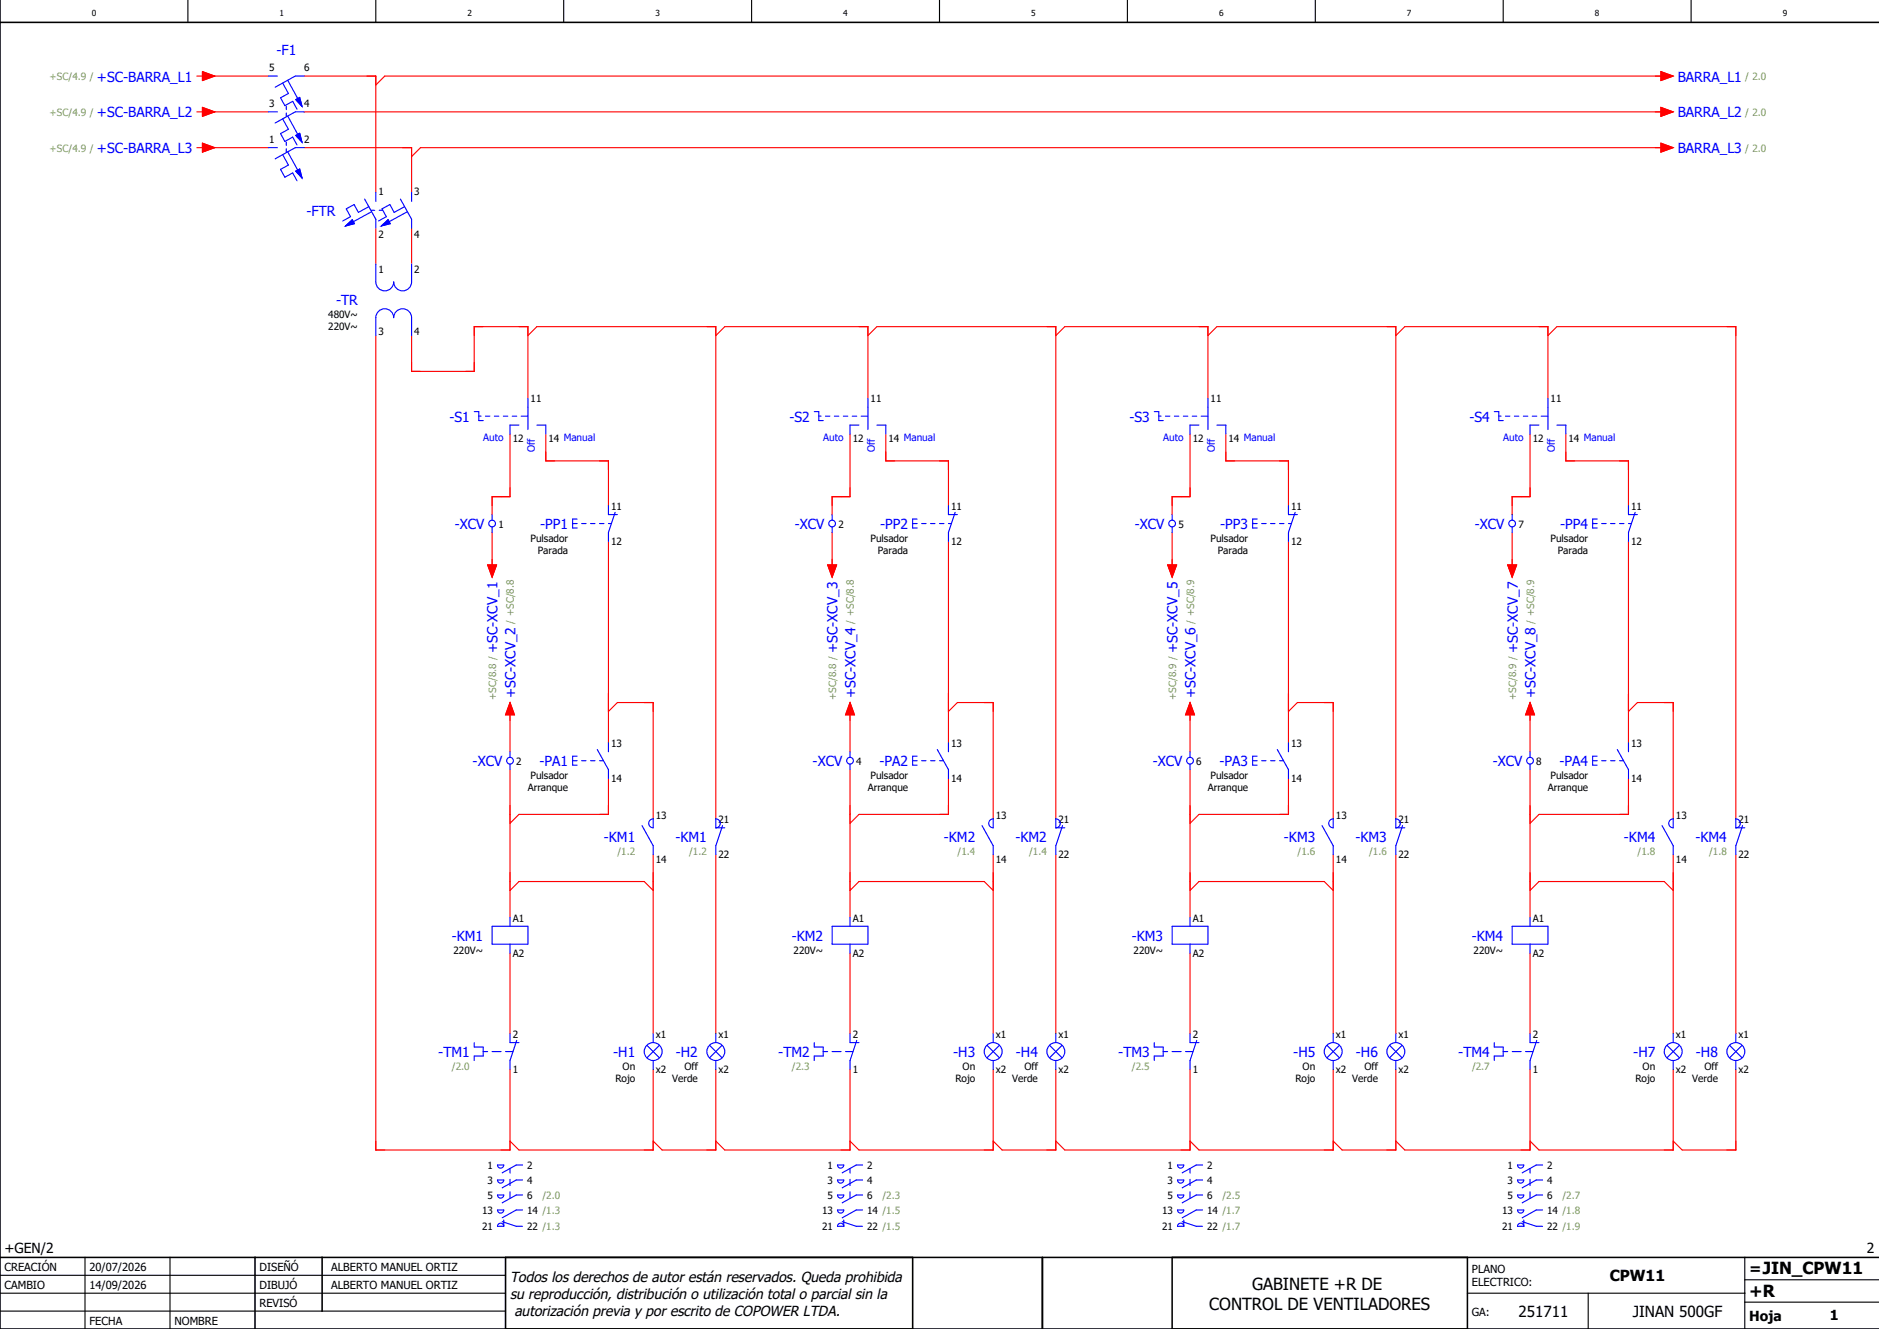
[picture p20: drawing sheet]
<svg xmlns="http://www.w3.org/2000/svg" width="420mm" height="297mm" viewBox="0 0 420 297" stroke-linecap="round" stroke-linejoin="round" font-family="sans-serif">
<defs><g id="words">
<g font-size="3.7">
<text x="270.3" y="292.7">CONTROL DE VENTILADORES</text>
<text x="279.9" y="288.2">GABINETE +R DE</text>
<text x="391" y="289.8">+R</text>
</g>
<g font-size="3.4">
<text x="359.8" y="286.4">CPW11</text>
<text x="391" y="284.6">=JIN_CPW11</text>
<text x="339.4" y="294.4">251711</text>
<text x="365" y="294.4">JINAN 500GF</text>
</g>
<g font-size="3.2">
<text x="114" y="286.5">Todos los derechos de autor están reservados. Queda prohibida</text>
<text x="114" y="290.2">su reproducción, distribución o utilización total o parcial sin la</text>
<text x="115" y="294">autorización previa y por escrito de COPOWER LTDA.</text>
</g>
<g font-size="3.1" fill="#00f">
<text x="61.8" y="12.4">-F1</text>
<text x="21.7" y="18.2">+SC-BARRA_L1</text>
<text x="375" y="18.2">BARRA_L1</text>
<text x="21.7" y="26.2">+SC-BARRA_L2</text>
<text x="375" y="26.2">BARRA_L2</text>
<text x="21.7" y="34.2">+SC-BARRA_L3</text>
<text x="375" y="34.2">BARRA_L3</text>
<text x="68.5" y="48.2">-FTR</text>
<text x="75.1" y="68.2">-TR</text>
<text x="100.4" y="94.2">-S1</text>
<text x="176.4" y="94.2">-S2</text>
<text x="252.4" y="94.2">-S3</text>
<text x="328.4" y="94.2">-S4</text>
<text x="101.6" y="118.2">-XCV</text>
<text x="120.8" y="118.2">-PP1</text>
<text x="177.6" y="118.2">-XCV</text>
<text x="196.8" y="118.2">-PP2</text>
<text x="253.6" y="118.2">-XCV</text>
<text x="272.8" y="118.2">-PP3</text>
<text x="329.6" y="118.2">-XCV</text>
<text x="348.8" y="118.2">-PP4</text>
<text x="111.2" y="145.9" transform="rotate(-90 111.2 145.9)">+SC-XCV_1</text>
<text x="187.2" y="145.9" transform="rotate(-90 187.2 145.9)">+SC-XCV_3</text>
<text x="263.2" y="145.9" transform="rotate(-90 263.2 145.9)">+SC-XCV_5</text>
<text x="339.2" y="145.9" transform="rotate(-90 339.2 145.9)">+SC-XCV_7</text>
<text x="115.2" y="156" transform="rotate(-90 115.2 156)">+SC-XCV_2</text>
<text x="191.2" y="156" transform="rotate(-90 191.2 156)">+SC-XCV_4</text>
<text x="267.2" y="156" transform="rotate(-90 267.2 156)">+SC-XCV_6</text>
<text x="343.2" y="156" transform="rotate(-90 343.2 156)">+SC-XCV_8</text>
<text x="105.6" y="171.2">-XCV</text>
<text x="120.6" y="171.2">-PA1</text>
<text x="181.6" y="171.2">-XCV</text>
<text x="196.6" y="171.2">-PA2</text>
<text x="257.6" y="171.2">-XCV</text>
<text x="272.6" y="171.2">-PA3</text>
<text x="333.6" y="171.2">-XCV</text>
<text x="348.6" y="171.2">-PA4</text>
<text x="135" y="188.2">-KM1</text>
<text x="151" y="188.2">-KM1</text>
<text x="211" y="188.2">-KM2</text>
<text x="227" y="188.2">-KM2</text>
<text x="287" y="188.2">-KM3</text>
<text x="303" y="188.2">-KM3</text>
<text x="363" y="188.2">-KM4</text>
<text x="379" y="188.2">-KM4</text>
<text x="101" y="210.2">-KM1</text>
<text x="177" y="210.2">-KM2</text>
<text x="253" y="210.2">-KM3</text>
<text x="329" y="210.2">-KM4</text>
<text x="98" y="236.2">-TM1</text>
<text x="137.1" y="236.2">-H1</text>
<text x="151.1" y="236.2">-H2</text>
<text x="174" y="236.2">-TM2</text>
<text x="213.1" y="236.2">-H3</text>
<text x="227.1" y="236.2">-H4</text>
<text x="250" y="236.2">-TM3</text>
<text x="289.1" y="236.2">-H5</text>
<text x="303.1" y="236.2">-H6</text>
<text x="326" y="236.2">-TM4</text>
<text x="365.1" y="236.2">-H7</text>
<text x="379.1" y="236.2">-H8</text>
</g>
<g font-size="3.1">
<text x="1" y="280">+GEN/2</text>
<text x="417.3" y="280">2</text>
<text x="391" y="295.2">Hoja</text>
<text x="409" y="295">1</text>
</g>
<g font-size="2.5">
<text x="1" y="284">CREACIÓN</text>
<text x="20" y="284">20/07/2026</text>
<text x="58" y="284">DISEÑÓ</text>
<text x="74" y="284">ALBERTO MANUEL ORTIZ</text>
<text x="329" y="284.5">PLANO</text>
<text x="329" y="287.5">ELECTRICO:</text>
<text x="1" y="288">CAMBIO</text>
<text x="20" y="288">14/09/2026</text>
<text x="58" y="292">REVISÓ</text>
<text x="58" y="288">DIBUJÓ</text>
<text x="74" y="288">ALBERTO MANUEL ORTIZ</text>
<text x="329" y="294">GA:</text>
<text x="20" y="296">FECHA</text>
<text x="39" y="296">NOMBRE</text>
</g>
<g font-size="2.2" fill="#7ca552">
<text x="11.1" y="17.9">+SC/4.9 /</text>
<text x="390.1" y="17.9">/ 2.0</text>
<text x="11.1" y="25.9">+SC/4.9 /</text>
<text x="390.1" y="25.9">/ 2.0</text>
<text x="11.1" y="33.9">+SC/4.9 /</text>
<text x="390.1" y="33.9">/ 2.0</text>
<text x="114.9" y="139.3" transform="rotate(-90 114.9 139.3)">/ +SC/8.8</text>
<text x="190.9" y="139.3" transform="rotate(-90 190.9 139.3)">/ +SC/8.8</text>
<text x="266.9" y="139.3" transform="rotate(-90 266.9 139.3)">/ +SC/8.9</text>
<text x="342.9" y="139.3" transform="rotate(-90 342.9 139.3)">/ +SC/8.9</text>
<text x="110.9" y="156.5" transform="rotate(-90 110.9 156.5)">+SC/8.8 /</text>
<text x="186.9" y="156.5" transform="rotate(-90 186.9 156.5)">+SC/8.8 /</text>
<text x="262.9" y="156.5" transform="rotate(-90 262.9 156.5)">+SC/8.9 /</text>
<text x="338.9" y="156.5" transform="rotate(-90 338.9 156.5)">+SC/8.9 /</text>
<text x="138" y="191.1">/1.2</text>
<text x="154" y="191.1">/1.2</text>
<text x="214" y="191.1">/1.4</text>
<text x="230" y="191.1">/1.4</text>
<text x="290" y="191.1">/1.6</text>
<text x="306" y="191.1">/1.6</text>
<text x="366" y="191.1">/1.8</text>
<text x="382" y="191.1">/1.8</text>
<text x="101" y="239.1">/2.0</text>
<text x="177" y="239.1">/2.3</text>
<text x="253" y="239.1">/2.5</text>
<text x="329" y="239.1">/2.7</text>
<text x="121.2" y="267.9">/2.0</text>
<text x="197.2" y="267.9">/2.3</text>
<text x="273.2" y="267.9">/2.5</text>
<text x="349.2" y="267.9">/2.7</text>
</g>
<g font-size="2.2">
<text x="60.2" y="15.9">5</text>
<text x="68" y="15.9">6</text>
<text x="60.2" y="23.9">3</text>
<text x="68" y="23.9">4</text>
<text x="60.2" y="31.9">1</text>
<text x="68" y="31.9">2</text>
<text x="84.6" y="43.5">1</text>
<text x="92.6" y="43.5">3</text>
<text x="84.6" y="53.2">2</text>
<text x="92.6" y="53.2">4</text>
<text x="84.6" y="60.9">1</text>
<text x="92.6" y="60.9">2</text>
<text x="73.4" y="71.1">480V~</text>
<text x="73.4" y="73.8">220V~</text>
<text x="84.6" y="74.8">3</text>
<text x="92.6" y="74.8">4</text>
<text x="118.6" y="89.9">11</text>
<text x="194.6" y="89.9">11</text>
<text x="270.6" y="89.9">11</text>
<text x="346.6" y="89.9">11</text>
<text x="114.6" y="98.8">12</text>
<text x="122.6" y="98.8">14 Manual</text>
<text x="190.6" y="98.8">12</text>
<text x="198.6" y="98.8">14 Manual</text>
<text x="266.6" y="98.8">12</text>
<text x="274.6" y="98.8">14 Manual</text>
<text x="342.6" y="98.8">12</text>
<text x="350.6" y="98.8">14 Manual</text>
<text x="136.6" y="113.9">11</text>
<text x="212.6" y="113.9">11</text>
<text x="288.6" y="113.9">11</text>
<text x="364.6" y="113.9">11</text>
<text x="111.4" y="117.9">1</text>
<text x="187.4" y="117.9">2</text>
<text x="263.4" y="117.9">5</text>
<text x="339.4" y="117.9">7</text>
<text x="118.6" y="121.1">Pulsador</text>
<text x="120.2" y="123.8">Parada</text>
<text x="136.6" y="121.8">12</text>
<text x="194.6" y="121.1">Pulsador</text>
<text x="196.2" y="123.8">Parada</text>
<text x="212.6" y="121.8">12</text>
<text x="270.6" y="121.1">Pulsador</text>
<text x="272.2" y="123.8">Parada</text>
<text x="288.6" y="121.8">12</text>
<text x="346.6" y="121.1">Pulsador</text>
<text x="348.2" y="123.8">Parada</text>
<text x="364.6" y="121.8">12</text>
<text x="136.6" y="166.9">13</text>
<text x="212.6" y="166.9">13</text>
<text x="288.6" y="166.9">13</text>
<text x="364.6" y="166.9">13</text>
<text x="115.4" y="170.9">2</text>
<text x="191.4" y="170.9">4</text>
<text x="267.4" y="170.9">6</text>
<text x="343.4" y="170.9">8</text>
<text x="118" y="176.8">Arranque</text>
<text x="118.6" y="174.1">Pulsador</text>
<text x="136.6" y="174.8">14</text>
<text x="194" y="176.8">Arranque</text>
<text x="194.6" y="174.1">Pulsador</text>
<text x="212.6" y="174.8">14</text>
<text x="270" y="176.8">Arranque</text>
<text x="270.6" y="174.1">Pulsador</text>
<text x="288.6" y="174.8">14</text>
<text x="346" y="176.8">Arranque</text>
<text x="346.6" y="174.1">Pulsador</text>
<text x="364.6" y="174.8">14</text>
<text x="146.6" y="182.9">13</text>
<text x="160.6" y="183.9">21</text>
<text x="222.6" y="182.9">13</text>
<text x="236.6" y="183.9">21</text>
<text x="298.6" y="182.9">13</text>
<text x="312.6" y="183.9">21</text>
<text x="374.6" y="182.9">13</text>
<text x="388.6" y="183.9">21</text>
<text x="160.6" y="191.8">22</text>
<text x="236.6" y="191.8">22</text>
<text x="312.6" y="191.8">22</text>
<text x="388.6" y="191.8">22</text>
<text x="146.6" y="192.8">14</text>
<text x="222.6" y="192.8">14</text>
<text x="298.6" y="192.8">14</text>
<text x="374.6" y="192.8">14</text>
<text x="114.6" y="205.9">A1</text>
<text x="190.6" y="205.9">A1</text>
<text x="266.6" y="205.9">A1</text>
<text x="342.6" y="205.9">A1</text>
<text x="101.4" y="213.1">220V~</text>
<text x="114.6" y="213.8">A2</text>
<text x="177.4" y="213.1">220V~</text>
<text x="190.6" y="213.8">A2</text>
<text x="253.4" y="213.1">220V~</text>
<text x="266.6" y="213.8">A2</text>
<text x="329.4" y="213.1">220V~</text>
<text x="342.6" y="213.8">A2</text>
<text x="114.6" y="231.9">2</text>
<text x="146.6" y="231.9">x1</text>
<text x="160.6" y="231.9">x1</text>
<text x="190.6" y="231.9">2</text>
<text x="222.6" y="231.9">x1</text>
<text x="236.6" y="231.9">x1</text>
<text x="266.6" y="231.9">2</text>
<text x="298.6" y="231.9">x1</text>
<text x="312.6" y="231.9">x1</text>
<text x="342.6" y="231.9">2</text>
<text x="374.6" y="231.9">x1</text>
<text x="388.6" y="231.9">x1</text>
<text x="114.6" y="239.8">1</text>
<text x="139.2" y="239.1">On</text>
<text x="146.6" y="239.8">x2</text>
<text x="153" y="239.1">Off</text>
<text x="160.6" y="239.8">x2</text>
<text x="190.6" y="239.8">1</text>
<text x="215.2" y="239.1">On</text>
<text x="222.6" y="239.8">x2</text>
<text x="229" y="239.1">Off</text>
<text x="236.6" y="239.8">x2</text>
<text x="266.6" y="239.8">1</text>
<text x="291.2" y="239.1">On</text>
<text x="298.6" y="239.8">x2</text>
<text x="305" y="239.1">Off</text>
<text x="312.6" y="239.8">x2</text>
<text x="342.6" y="239.8">1</text>
<text x="367.2" y="239.1">On</text>
<text x="374.6" y="239.8">x2</text>
<text x="381" y="239.1">Off</text>
<text x="388.6" y="239.8">x2</text>
<text x="137.6" y="241.8">Rojo</text>
<text x="150.3" y="241.8">Verde</text>
<text x="213.6" y="241.8">Rojo</text>
<text x="226.3" y="241.8">Verde</text>
<text x="289.6" y="241.8">Rojo</text>
<text x="302.3" y="241.8">Verde</text>
<text x="365.6" y="241.8">Rojo</text>
<text x="378.3" y="241.8">Verde</text>
<text x="109" y="261.2">1</text>
<text x="117.8" y="261.2">2</text>
<text x="185" y="261.2">1</text>
<text x="193.8" y="261.2">2</text>
<text x="261" y="261.2">1</text>
<text x="269.8" y="261.2">2</text>
<text x="337" y="261.2">1</text>
<text x="345.8" y="261.2">2</text>
<text x="109" y="264.6">3</text>
<text x="109" y="267.9">5</text>
<text x="117.8" y="264.6">4</text>
<text x="117.8" y="267.9">6</text>
<text x="185" y="264.6">3</text>
<text x="185" y="267.9">5</text>
<text x="193.8" y="264.6">4</text>
<text x="193.8" y="267.9">6</text>
<text x="261" y="264.6">3</text>
<text x="261" y="267.9">5</text>
<text x="269.8" y="264.6">4</text>
<text x="269.8" y="267.9">6</text>
<text x="337" y="264.6">3</text>
<text x="337" y="267.9">5</text>
<text x="345.8" y="264.6">4</text>
<text x="345.8" y="267.9">6</text>
<text x="107.8" y="271.3">13</text>
<text x="107.8" y="274.9">21</text>
<text x="117.8" y="271.3">14 /1.3</text>
<text x="117.8" y="274.9">22 /1.3</text>
<text x="183.8" y="271.3">13</text>
<text x="183.8" y="274.9">21</text>
<text x="193.8" y="271.3">14 /1.5</text>
<text x="193.8" y="274.9">22 /1.5</text>
<text x="259.8" y="271.3">13</text>
<text x="259.8" y="274.9">21</text>
<text x="269.8" y="271.3">14 /1.7</text>
<text x="269.8" y="274.9">22 /1.7</text>
<text x="335.8" y="271.3">13</text>
<text x="335.8" y="274.9">21</text>
<text x="345.8" y="271.3">14 /1.8</text>
<text x="345.8" y="274.9">22 /1.9</text>
</g>
<g font-size="2.2" fill="#00f">
<text x="108" y="98.5">Auto</text>
<text x="119.5" y="101" transform="rotate(-90 119.5 101)">Off</text>
<text x="184" y="98.5">Auto</text>
<text x="195.5" y="101" transform="rotate(-90 195.5 101)">Off</text>
<text x="260" y="98.5">Auto</text>
<text x="271.5" y="101" transform="rotate(-90 271.5 101)">Off</text>
<text x="336" y="98.5">Auto</text>
<text x="347.5" y="101" transform="rotate(-90 347.5 101)">Off</text>
</g>
<g font-size="1.9">
<text x="20.5" y="3.6">0</text>
<text x="62.5" y="3.6">1</text>
<text x="104.5" y="3.6">2</text>
<text x="146.5" y="3.6">3</text>
<text x="188.5" y="3.6">4</text>
<text x="230.5" y="3.6">5</text>
<text x="272.5" y="3.6">6</text>
<text x="314.5" y="3.6">7</text>
<text x="356.5" y="3.6">8</text>
<text x="398.5" y="3.6">9</text>
</g>
</g></defs>
<g fill="none" stroke="#000" stroke-width=".25">
<path d="M42 0v5M84 0v5M126 0v5M168 0v5M210 0v5M252 0v5M294 0v5M336 0v5M378 0v5M0 285h113M0 293h113M0 289h113"/>
<path d="M19 281v16M38 281v16M328 289h62M355 289v8M390 291h30M390 281v16M390 286h30"/>
</g>
<path d="M0 5h420M0 0v297h420M0 281h420M57 281v16M72 281v12M113 281v16M204 281v16M233 281v16M262 281v16M328 281v16" fill="none" stroke="#000" stroke-width=".35"/>
<g fill="none" stroke="#f00" stroke-width=".25">
<path d="M44 17h1.3M45.3 16l2.7 1-2.7 1zM46 17h14M68 17h16v26M371.2 16l2.8 1-2.8 1zM372 17h-286l-2 2M44 33h1.3M44 25h1.3M45.3 24l2.7 1-2.7 1zM45.3 32l2.7 1-2.7 1zM46 33h14M46 25h14"/>
<path d="M68 33h24v10M68 25h304M371.2 24l2.8 1-2.8 1zM371.2 32l2.8 1-2.8 1zM372 33h-278l-2 2M84 51v8M92 51v8M84 75v182h30v-18M92 75v8h14v-10h12v16M118 75l2-2h40v110M160 75l2-2h32v16M194 75l2-2h40v110"/>
<path d="M236 75l2-2h32v16M270 75l2-2h40v110M312 75l2-2h32v16M346 75l2-2h40v110M114 97v14h-4v4M122 97v6h14v10M190 97v14h-4v4M198 97v6h14v10M266 97v14h-4v4M274 97v6h14v10M342 97v14h-4v4M350 97v6h14v10"/>
<path d="M110 119v8M186 119v8M262 119v8M338 119v8M109 126.3h2l-1 2.7zM136 121v45M185 126.3h2l-1 2.7zM212 121v45M261 126.3h2l-1 2.7zM288 121v45M337 126.3h2l-1 2.7zM364 121v45"/>
<path d="M114 159.8v8.2M114 157l1 2.8h-2zM136 159l2-2h8v26M190 159.8v8.2M190 157l1 2.8h-2zM212 159l2-2h8v26M266 159.8v8.2M266 157l1 2.8h-2zM288 159l2-2h8v26M342 159.8v8.2M342 157l1 2.8h-2zM364 159l2-2h8v26"/>
<path d="M114 172v33M136 174v8h-20l-2 2M190 172v33M212 174v8h-20l-2 2M266 172v33M288 174v8h-20l-2 2M342 172v33M364 174v8h-20l-2 2M114 199l2-2h28l2 2M146 191v40M160 191v40M190 199l2-2h28l2 2"/>
<path d="M222 191v40M236 191v40M266 199l2-2h28l2 2M298 191v40M312 191v40M342 199l2-2h28l2 2M374 191v40M388 191v40M114 213v18M190 213v18M266 213v18M342 213v18"/>
<path d="M146 239v18h-30l-2-2M160 239v18h-12l-2-2M190 239v18h-28l-2-2M222 239v18h-30l-2-2M236 239v18h-12l-2-2M266 239v18h-28l-2-2M298 239v18h-30l-2-2M312 239v18h-12l-2-2M342 239v18h-28l-2-2M374 239v18h-30l-2-2M388 239v18h-12l-2-2"/>
</g>
<g fill="none" stroke="#00f" stroke-width=".25">
<path d="M60 17h2M63.2 18.6l1.3 2.3-1.8 1 1 1.7 1.7-1 1 1.8M64.3 17.9l2.2 4.1M68 17h-2l-4.5 2.5M60 25h2M60 33h2M63.2 34.6l1.3 2.3-1.8 1 1 1.7 1.7-1 1 1.8M63.2 26.6l1.3 2.3-1.8 1 1 1.7 1.7-1 1 1.8M64 23.8v.7M64 25.3v.7M64 31.8v.7M64 33.3v.7"/>
<path d="M64.3 25.9l2.2 4.1M64.3 33.9l2.2 4.1M66.1 30.3l.9-.5 .5 2zM66.1 38.3l.9-.5 .5 2zM66.1 22.3l.9-.5 .5 2zM68 33h-2l-4.5 2.5M68 25h-2l-4.5 2.5M77.2 50.5l1.5-1.4 .5 .9zM81.5 44.5l2.5 4.5v2M82.4 46.2l-2.3 1.3-1-1.8-1.7 1 1 1.7-1.8 1M83 47h.8M83.1 47.3l-4.1 2.2"/>
<path d="M84 59v4a2 2 0 0 0 2 2 2 2 0 0 0 2-2 2 2 0 0 0 2 2 2 2 0 0 0 2-2v-4M84 43v2M84.7 47h.8M85.2 50.5l1.5-1.4 .5 .9zM89.5 44.5l2.5 4.5v2M90.4 46.2l-2.3 1.3-1-1.8-1.7 1 1 1.7-1.8 1M91.1 47.3l-4.1 2.2M92 43v2M84 75v-4a2 2 0 0 1 2-2 2 2 0 0 1 2 2 2 2 0 0 1 2-2 2 2 0 0 1 2 2v4M106 92h1v2h1M107 93h.5M108.5 93h1"/>
<path d="M110.5 93h1M112.5 93h1M114.5 93h1M116 95h-2v2M116.5 93h1.5M118 89v7M120 95h2v2M182 92h1v2h1M183 93h.5M184.5 93h1M186.5 93h1M188.5 93h1"/>
<path d="M190.5 93h1M192 95h-2v2M192.5 93h1.5M194 89v7M196 95h2v2M258 92h1v2h1M259 93h.5M260.5 93h1M262.5 93h1M264.5 93h1M266.5 93h1M268 95h-2v2"/>
<path d="M268.5 93h1.5M270 89v7M272 95h2v2M334 92h1v2h1M335 93h.5M336.5 93h1M338.5 93h1M340.5 93h1M342.5 93h1M344 95h-2v2M344.5 93h1.5M346 89v7"/>
<path d="M348 95h2v2M110 115v1.3M110 117.8v1.2M128 117h1M129 116h-1v2h1M130 117h1M132 117h1M134 117h1M136 117h.6M136 113v2h2M136 119v2M137.5 114.5l-1.5 4.5"/>
<path d="M186 115v1.3M186 117.8v1.2M204 117h1M205 116h-1v2h1M206 117h1M208 117h1M210 117h1M212 117h.6M212 113v2h2M212 119v2M213.5 114.5l-1.5 4.5M262 115v1.3"/>
<path d="M262 117.8v1.2M280 117h1M281 116h-1v2h1M282 117h1M284 117h1M286 117h1M288 117h.7M288 113v2h2M288 119v2M289.5 114.5l-1.5 4.5M338 115v1.3M338 117.8v1.2"/>
<path d="M356 117h1M357 116h-1v2h1M358 117h1M360 117h1M362 117h1M364 117h.6M364 113v2h2M364 119v2M365.5 114.5l-1.5 4.5M114 168v1.3M114 170.8v1.2M128 170h1"/>
<path d="M129 169h-1v2h1M130 170h1M132 170h1M133.5 167.5l2.5 4.5v2M134 170h.9M136 166v2M190 168v1.3M190 170.8v1.2M204 170h1M205 169h-1v2h1M206 170h1M208 170h1"/>
<path d="M209.5 167.5l2.5 4.5v2M210 170h.9M212 166v2M266 168v1.3M266 170.8v1.2M280 170h1M281 169h-1v2h1M282 170h1M284 170h1M285.5 167.5l2.5 4.5v2M286 170h.9M288 166v2"/>
<path d="M342 168v1.3M342 170.8v1.2M356 170h1M357 169h-1v2h1M358 170h1M360 170h1M361.5 167.5l2.5 4.5v2M362 170h.9M364 166v2M143.5 184.5l2.5 4.5v2M145.3 183.3l.7-.3v2a1 1 0 0 1-.9-.6 1 1 0 0 1 .2-1.1zM160 183a1 1 0 0 1 1 1 1 1 0 0 1-1 1z"/>
<path d="M160 185h2M161.5 184.5l-1.5 4.5v2M219.5 184.5l2.5 4.5v2M221.3 183.3l.7-.3v2a1 1 0 0 1-.9-.6 1 1 0 0 1 .2-1.1zM236 183a1 1 0 0 1 1 1 1 1 0 0 1-1 1zM236 185h2M237.5 184.5l-1.5 4.5v2M295.5 184.5l2.5 4.5v2M297.3 183.3l.7-.3v2a1 1 0 0 1-.9-.6 1 1 0 0 1 .2-1.1zM312 183a1 1 0 0 1 1 1 1 1 0 0 1-1 1zM312 185h2M313.5 184.5l-1.5 4.5v2"/>
<path d="M371.5 184.5l2.5 4.5v2M373.3 183.3l.7-.3v2a1 1 0 0 1-.9-.6 1 1 0 0 1 .2-1.1zM388 183a1 1 0 0 1 1 1 1 1 0 0 1-1 1zM388 185h2M389.5 184.5l-1.5 4.5v2M110 207h8v4h-8zM114 205v2M114 211v2M186 207h8v4h-8zM190 205v2M190 211v2M262 207h8v4h-8z"/>
<path d="M266 205v2M266 211v2M338 207h8v4h-8zM342 205v2M342 211v2M106 233v1h2v2h-2v1M108 235h1M110 235h2M113 235h1.6M114 231v2h2M115.5 232.5l-1.5 4.5v2M144.6 233.6l2.8 2.8"/>
<path d="M146 231v2M146 237v2M147.4 233.6l-2.8 2.8M158.6 233.6l2.8 2.8M160 231v2M160 237v2M161.4 233.6l-2.8 2.8M182 233v1h2v2h-2v1M184 235h1M186 235h2M189 235h1.6M190 231v2h2"/>
<path d="M191.5 232.5l-1.5 4.5v2M220.6 233.6l2.8 2.8M222 231v2M222 237v2M223.4 233.6l-2.8 2.8M234.6 233.6l2.8 2.8M236 231v2M236 237v2M237.4 233.6l-2.8 2.8M258 233v1h2v2h-2v1M260 235h1M262 235h2"/>
<path d="M265 235h1.6M266 231v2h2M267.5 232.5l-1.5 4.5v2M296.6 233.6l2.8 2.8M298 231v2M298 237v2M299.4 233.6l-2.8 2.8M310.6 233.6l2.8 2.8M312 231v2M312 237v2M313.4 233.6l-2.8 2.8M334 233v1h2v2h-2v1"/>
<path d="M336 235h1M338 235h2M341 235h1.6M342 231v2h2M343.5 232.5l-1.5 4.5v2M372.6 233.6l2.8 2.8M374 231v2M374 237v2M375.4 233.6l-2.8 2.8M386.6 233.6l2.8 2.8M388 231v2M388 237v2"/>
<path d="M389.4 233.6l-2.8 2.8M111.2 263.7h1.4a.7 .7 0 0 1-.7 .7 .7 .7 0 0 1-.7-.7zM111.2 260.4h1.4a.7 .7 0 0 1-.7 .6 .7 .7 0 0 1-.7-.6zM111.2 270.4h1.4a.7 .7 0 0 1-.7 .7 .7 .7 0 0 1-.7-.7zM111.2 267.1h1.4a.7 .7 0 0 1-.7 .7 .7 .7 0 0 1-.7-.7zM111.4 273.6a.7 .7 0 0 1 .8-.2 .7 .7 0 0 1 .4 .7h-1.4zM112.3 273l3.1 1.1h1.4M112.6 272.7v1.4M114 261.1v1.1M114 263.6v1.4M114 266.4v1.4M116.8 263.7h-1.4l-3.1 1.8"/>
<path d="M116.8 260.3h-1.4l-3.1 1.8M116.8 270.4h-1.4l-3.1 1.8M116.8 267.1h-1.4l-3.1 1.7M187.2 263.7h1.4a.7 .7 0 0 1-.7 .7 .7 .7 0 0 1-.7-.7zM187.2 260.4h1.4a.7 .7 0 0 1-.7 .6 .7 .7 0 0 1-.7-.6zM187.2 270.4h1.4a.7 .7 0 0 1-.7 .7 .7 .7 0 0 1-.7-.7zM187.2 267.1h1.4a.7 .7 0 0 1-.7 .7 .7 .7 0 0 1-.7-.7zM187.4 273.6a.7 .7 0 0 1 .8-.2 .7 .7 0 0 1 .4 .7h-1.4zM188.3 273l3.1 1.1h1.4M188.6 272.7v1.4M190 261.1v1.1M190 263.6v1.4"/>
<path d="M190 266.4v1.4M192.8 263.7h-1.4l-3.2 1.8M192.8 260.3h-1.4l-3.2 1.8M192.8 270.4h-1.4l-3.1 1.8M192.8 267.1h-1.4l-3.1 1.7M263.2 263.7h1.4a.7 .7 0 0 1-.7 .7 .7 .7 0 0 1-.7-.7zM263.2 260.4h1.4a.7 .7 0 0 1-.7 .6 .7 .7 0 0 1-.7-.6zM263.2 270.4h1.4a.7 .7 0 0 1-.7 .7 .7 .7 0 0 1-.7-.7zM263.2 267.1h1.4a.7 .7 0 0 1-.7 .7 .7 .7 0 0 1-.7-.7zM263.4 273.6a.7 .7 0 0 1 .8-.2 .7 .7 0 0 1 .4 .7h-1.4zM264.3 273l3.1 1.1h1.4M264.6 272.7v1.4"/>
<path d="M266 261.1v1.1M266 263.6v1.4M266 266.4v1.4M268.8 263.7h-1.4l-3.2 1.8M268.8 260.3h-1.4l-3.2 1.8M268.8 270.4h-1.4l-3.1 1.8M268.8 267.1h-1.4l-3.1 1.7M339.2 263.7h1.4a.7 .7 0 0 1-.7 .7 .7 .7 0 0 1-.7-.7zM339.2 260.4h1.4a.7 .7 0 0 1-.7 .6 .7 .7 0 0 1-.7-.6zM339.2 270.4h1.4a.7 .7 0 0 1-.7 .7 .7 .7 0 0 1-.7-.7zM339.2 267.1h1.4a.7 .7 0 0 1-.7 .7 .7 .7 0 0 1-.7-.7zM339.4 273.6a.7 .7 0 0 1 .8-.2 .7 .7 0 0 1 .4 .7h-1.4z"/>
<path d="M340.3 273l3.1 1.1h1.4M340.6 272.7v1.4M342 261.1v1.1M342 263.6v1.4M342 266.4v1.4M344.8 263.7h-1.4l-3.2 1.8M344.8 260.3h-1.4l-3.2 1.8M344.8 270.4h-1.4l-3.1 1.8M344.8 267.1h-1.4l-3.1 1.7"/>
<circle cx="110" cy="117" r=".75"/>
<circle cx="186" cy="117" r=".75"/>
<circle cx="262" cy="117" r=".75"/>
<circle cx="338" cy="117" r=".75"/>
<circle cx="114" cy="170" r=".75"/>
<circle cx="190" cy="170" r=".75"/>
<circle cx="266" cy="170" r=".75"/>
<circle cx="342" cy="170" r=".75"/>
<circle cx="146" cy="235" r="2"/>
<circle cx="160" cy="235" r="2"/>
<circle cx="222" cy="235" r="2"/>
<circle cx="236" cy="235" r="2"/>
<circle cx="298" cy="235" r="2"/>
<circle cx="312" cy="235" r="2"/>
<circle cx="374" cy="235" r="2"/>
<circle cx="388" cy="235" r="2"/>
</g>
<g fill="#00f" stroke="#00f" stroke-width=".22">
<path d="M66.1 30.3l.9-.5 .5 2z"/>
<path d="M66.1 38.3l.9-.5 .5 2z"/>
<path d="M66.1 22.3l.9-.5 .5 2z"/>
<path d="M77.2 50.5l1.5-1.4 .5 .9z"/>
<path d="M85.2 50.5l1.5-1.4 .5 .9z"/>
</g>
<g fill="#f00" stroke="#f00" stroke-width=".22">
<path d="M45.3 16l2.7 1-2.7 1z"/>
<path d="M45.3 24l2.7 1-2.7 1z"/>
<path d="M45.3 32l2.7 1-2.7 1z"/>
<path d="M371.2 16l2.8 1-2.8 1z"/>
<path d="M371.2 24l2.8 1-2.8 1z"/>
<path d="M371.2 32l2.8 1-2.8 1z"/>
<path d="M109 126.3h2l-1 2.7z"/>
<path d="M114 157l1 2.8h-2z"/>
<path d="M185 126.3h2l-1 2.7z"/>
<path d="M190 157l1 2.8h-2z"/>
<path d="M261 126.3h2l-1 2.7z"/>
<path d="M266 157l1 2.8h-2z"/>
<path d="M337 126.3h2l-1 2.7z"/>
<path d="M342 157l1 2.8h-2z"/>
</g>
<use href="#words"/>
</svg>
